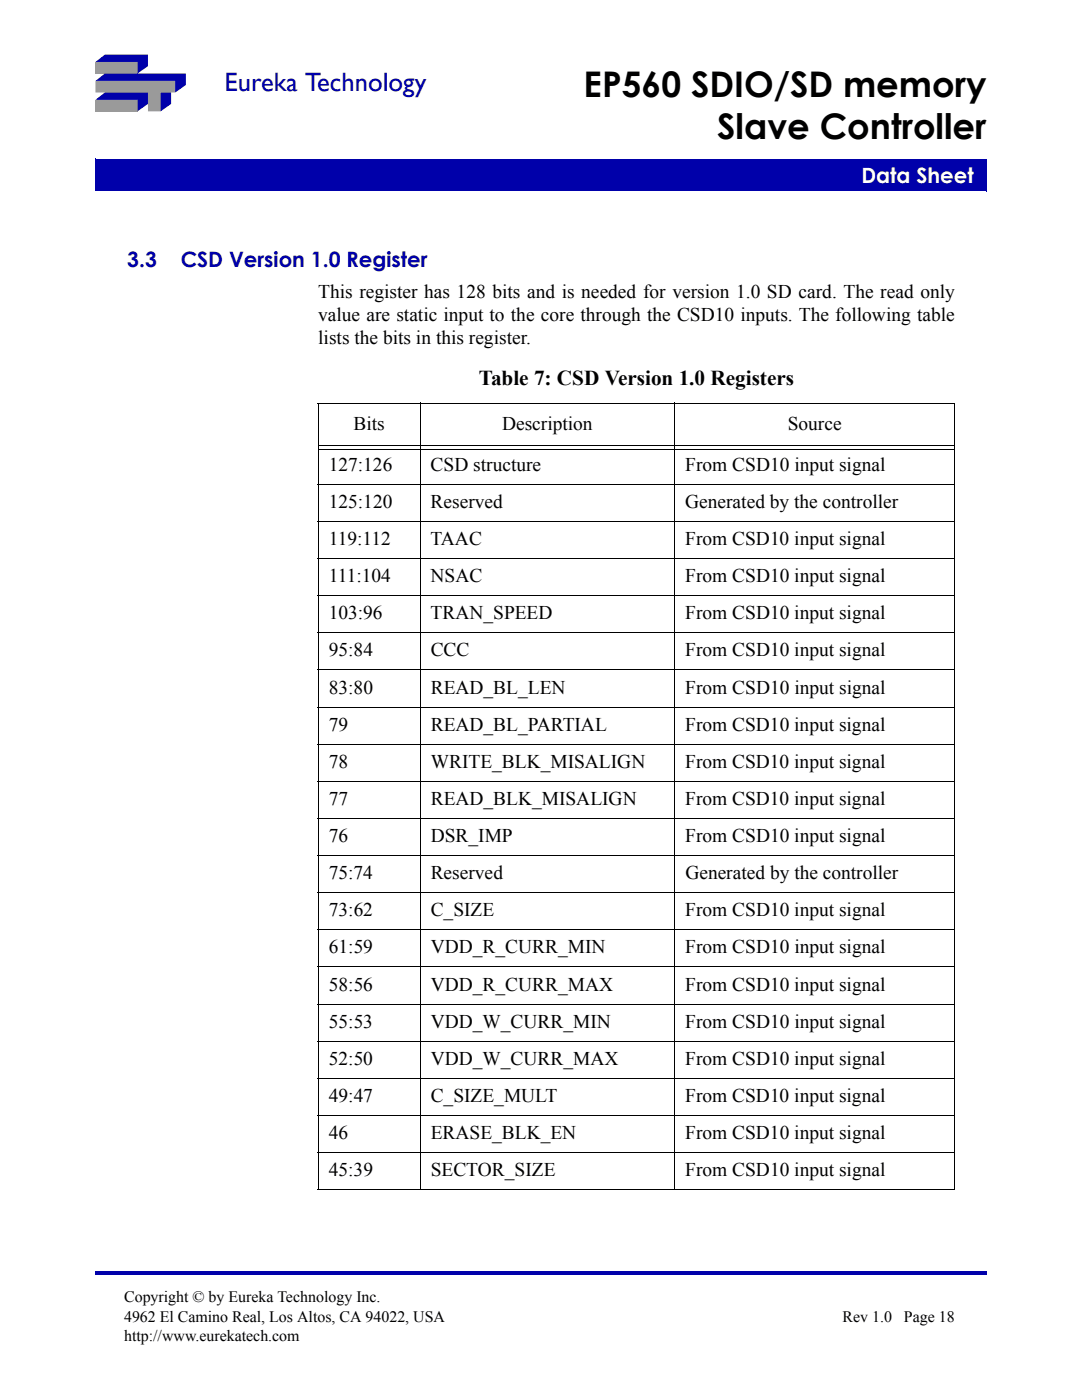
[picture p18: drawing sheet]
<svg xmlns="http://www.w3.org/2000/svg" width="216mm" height="279mm" viewBox="0 0 216 279" stroke-linecap="round" stroke-linejoin="round" font-family="sans-serif">
<defs><g id="words">
<g font-size="7">
<text x="116.5" y="19.3">EP560 SDIO/SD memory</text>
<text x="143.1" y="27.8">Slave Controller</text>
</g>
<text font-size="5.3" fill="#00a" x="44.8" y="18.2">Eureka Technology</text>
<text font-size="4.2" fill="#fff" x="171.9" y="36.5">Data Sheet</text>
<g font-size="4.2" fill="#00a">
<text x="25.4" y="53.3">3.3</text>
<text x="36.1" y="53.3">CSD Version 1.0 Register</text>
</g>
<text font-size="4.2" x="95.5" y="76.9">Table 7: CSD Version 1.0 Registers</text>
<g font-size="3.9">
<text x="63.5" y="59.4">This register has 128 bits and is needed for version 1.0 SD card. The read only</text>
<text x="63.5" y="64">value are static input to the core through the CSD10 inputs. The following table</text>
<text x="63.5" y="68.6">lists the bits in this register.</text>
<text x="70.5" y="85.8">Bits</text>
<text x="100.2" y="85.8">Description</text>
<text x="157.2" y="85.8">Source</text>
<text x="65.6" y="94">127:126</text>
<text x="85.9" y="94">CSD structure</text>
<text x="136.7" y="94">From CSD10 input signal</text>
<text x="65.6" y="101.4">125:120</text>
<text x="85.9" y="101.4">Reserved</text>
<text x="136.7" y="101.4">Generated by the controller</text>
<text x="65.6" y="108.8">119:112</text>
<text x="85.9" y="108.8">TAAC</text>
<text x="136.7" y="108.8">From CSD10 input signal</text>
<text x="65.6" y="116.2">111:104</text>
<text x="85.9" y="116.2">NSAC</text>
<text x="136.7" y="116.2">From CSD10 input signal</text>
<text x="65.6" y="123.6">103:96</text>
<text x="85.9" y="123.6">TRAN_SPEED</text>
<text x="136.7" y="123.6">From CSD10 input signal</text>
<text x="65.6" y="131">95:84</text>
<text x="85.9" y="131">CCC</text>
<text x="136.7" y="131">From CSD10 input signal</text>
<text x="65.6" y="138.4">83:80</text>
<text x="85.9" y="138.4">READ_BL_LEN</text>
<text x="136.7" y="138.4">From CSD10 input signal</text>
<text x="65.6" y="145.8">79</text>
<text x="85.9" y="145.8">READ_BL_PARTIAL</text>
<text x="136.7" y="145.8">From CSD10 input signal</text>
<text x="65.6" y="153.2">78</text>
<text x="85.9" y="153.2">WRITE_BLK_MISALIGN</text>
<text x="136.7" y="153.2">From CSD10 input signal</text>
<text x="65.6" y="160.6">77</text>
<text x="85.9" y="160.6">READ_BLK_MISALIGN</text>
<text x="136.7" y="160.6">From CSD10 input signal</text>
<text x="65.6" y="168">76</text>
<text x="85.9" y="168">DSR_IMP</text>
<text x="136.7" y="168">From CSD10 input signal</text>
<text x="65.6" y="175.5">75:74</text>
<text x="85.9" y="175.5">Reserved</text>
<text x="136.8" y="175.5">Generated by the controller</text>
<text x="65.6" y="182.9">73:62</text>
<text x="85.9" y="182.9">C_SIZE</text>
<text x="136.7" y="182.9">From CSD10 input signal</text>
<text x="65.6" y="190.3">61:59</text>
<text x="85.9" y="190.3">VDD_R_CURR_MIN</text>
<text x="136.7" y="190.3">From CSD10 input signal</text>
<text x="65.6" y="197.7">58:56</text>
<text x="85.9" y="197.7">VDD_R_CURR_MAX</text>
<text x="136.7" y="197.7">From CSD10 input signal</text>
<text x="65.6" y="205.1">55:53</text>
<text x="85.9" y="205.1">VDD_W_CURR_MIN</text>
<text x="136.7" y="205.1">From CSD10 input signal</text>
<text x="65.6" y="212.5">52:50</text>
<text x="85.9" y="212.5">VDD_W_CURR_MAX</text>
<text x="136.7" y="212.5">From CSD10 input signal</text>
<text x="65.6" y="219.9">49:47</text>
<text x="85.9" y="219.9">C_SIZE_MULT</text>
<text x="136.7" y="219.9">From CSD10 input signal</text>
<text x="65.6" y="227.3">46</text>
<text x="85.9" y="227.3">ERASE_BLK_EN</text>
<text x="136.7" y="227.3">From CSD10 input signal</text>
<text x="65.6" y="234.7">45:39</text>
<text x="85.9" y="234.7">SECTOR_SIZE</text>
<text x="136.7" y="234.7">From CSD10 input signal</text>
</g>
<g font-size="3.2">
<text x="24.8" y="259.9">Copyright © by Eureka Technology Inc.</text>
<text x="24.8" y="263.8">4962 El Camino Real, Los Altos, CA 94022, USA</text>
<text x="168.1" y="263.7">Rev 1.0</text>
<text x="180.4" y="263.7">Page 18</text>
<text x="24.8" y="267.7">http://www.eurekatech.com</text>
</g>
</g></defs>
<g fill="#00a">
<path d="M19 253.7h177.8v.7h-177.8z"/>
<path d="M19 31.8h177.8v6.3h-177.8z"/>
</g>
<path d="M19 38.1h177.8M19 31.7v6.4M19 31.8h177.9M196.8 31.8v6.4" fill="none" stroke="#00a" stroke-width=".2"/>
<path d="M103.5 14.6h93.3v14h-93.3z" fill="#fff"/>
<g fill="#9a9a9a">
<path d="M19 12.4h8.4v2.3h-8.4z"/>
<path d="M19 19.9h8.4v2.3h-8.4z"/>
</g>
<path d="M19 16.2h16v2.3h-3v3.7h-2.5v-3.7h-10.5z" fill-rule="evenodd" fill="#9a9a9a"/>
<g fill="#00a">
<path d="M32 18.5h2.1v2.2l-2.1 1.5z"/>
<path d="M19 16.2l1.9-1.5h16.2v2.3l-2.1 1.5v-2.3z" fill-rule="evenodd"/>
<path d="M19 12.4l1.9-1.5h8.6v2.3l-2.1 1.5v-2.3z" fill-rule="evenodd"/>
<path d="M19 19.9l1.9-1.4h8.6v2.2l-2.1 1.5v-2.3z" fill-rule="evenodd"/>
</g>
<g fill="none" stroke="#000" stroke-width=".2">
<path d="M63.4 80.4h127.2M63.4 96.7h127.2M63.5 80.5v156.8M63.6 88.8h126.8M63.6 89.7h126.8M83.8 80.3v157.2M134.6 80.3v157.2M190.5 80.5v156.8M63.4 104.1h127.2M63.4 111.5h127.2M63.4 118.9h127.2M63.4 126.3h127.2"/>
<path d="M63.4 133.7h127.2M63.4 141.1h127.2M63.4 148.5h127.2M63.4 155.9h127.2M63.4 163.3h127.2M63.4 170.8h127.2M63.4 178.2h127.2M63.4 185.6h127.2M63.4 193h127.2M63.4 200.4h127.2M63.4 207.8h127.2M63.4 215.2h127.2"/>
<path d="M63.4 222.6h127.2M63.4 230h127.2M63.4 237.4h127.2"/>
</g>
<use href="#words"/>
</svg>
